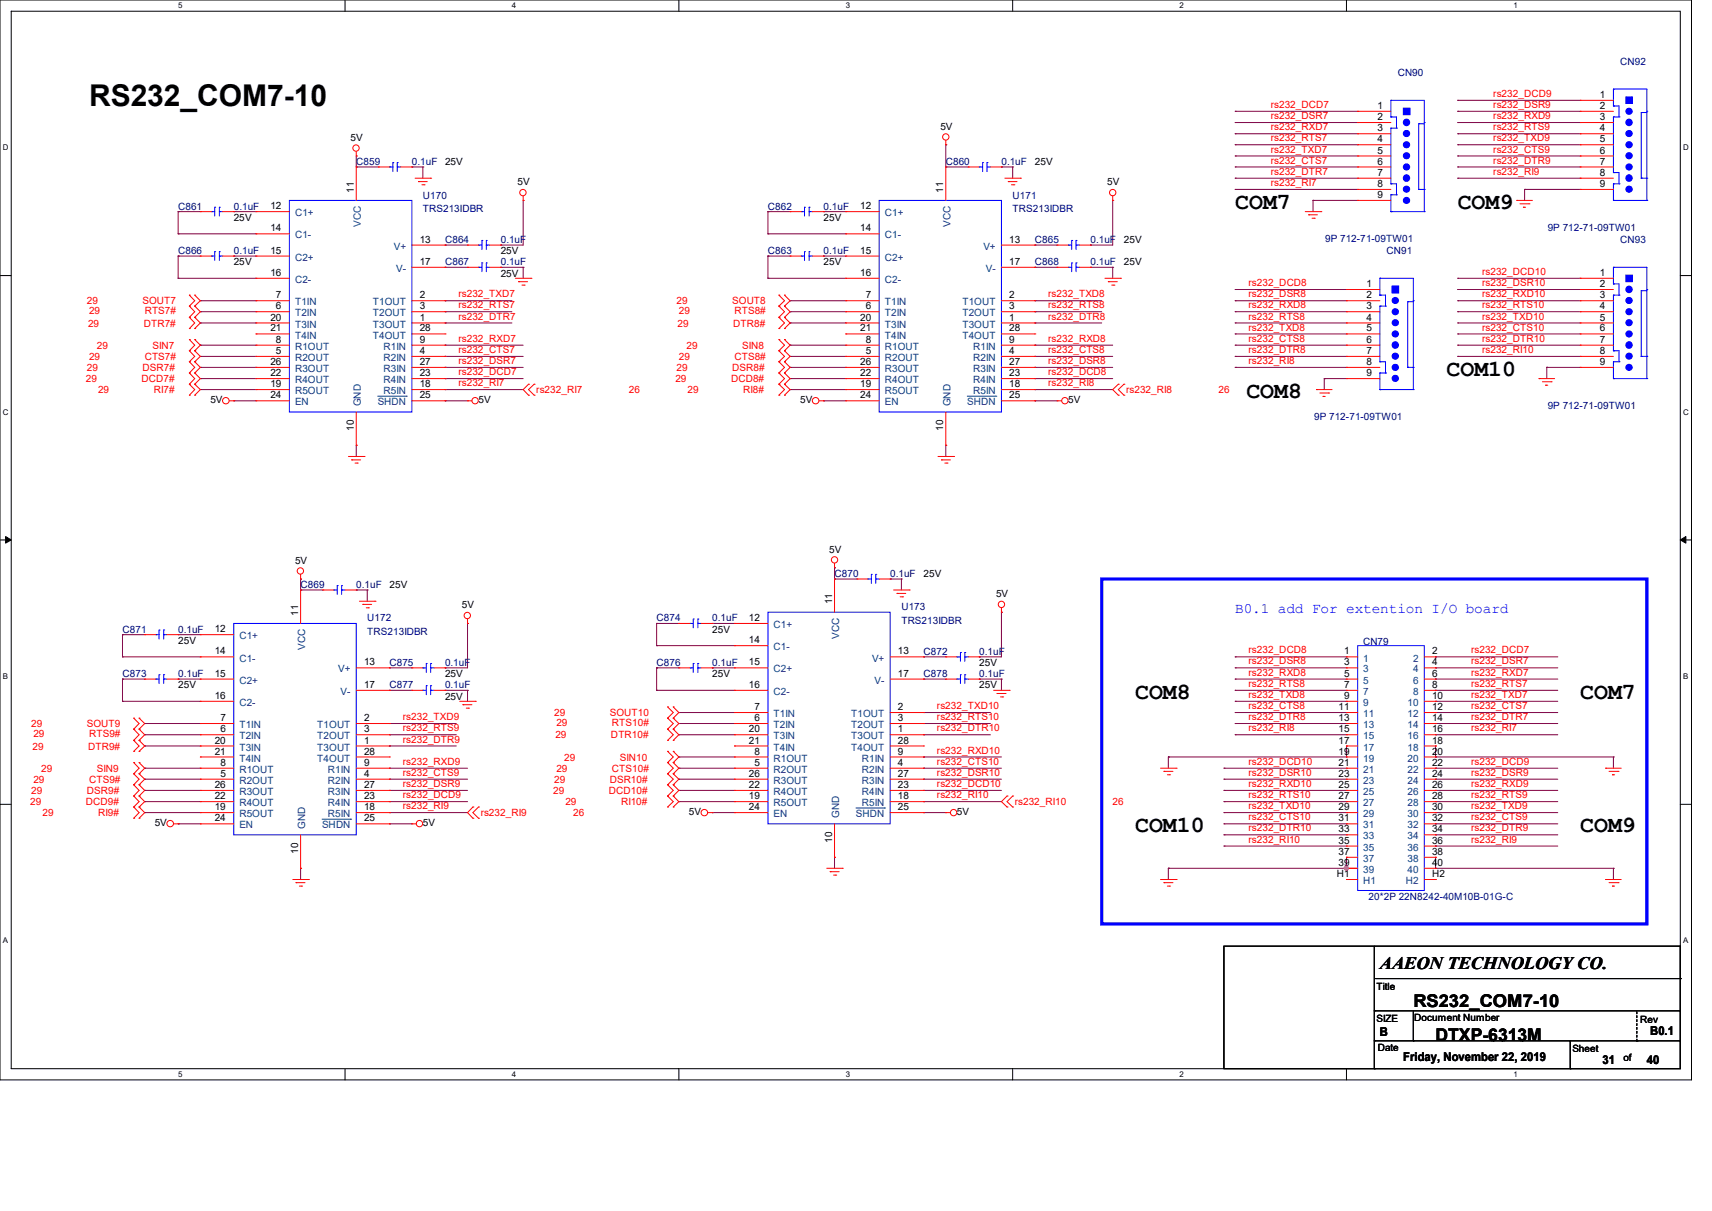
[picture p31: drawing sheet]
<svg xmlns="http://www.w3.org/2000/svg" width="297mm" height="210mm" viewBox="0 0 297 210" stroke-linecap="round" stroke-linejoin="round" font-family="sans-serif">
<defs><g id="words">
<text font-size="5.2" x="15.5" y="18.4">RS232_COM7-10</text>
<g font-size="4">
<text x="214.3" y="36.2">COM7</text>
<text x="252.9" y="36.2">COM9</text>
<text x="251" y="65.2">COM10</text>
<text x="216.2" y="69">COM8</text>
<text x="196.9" y="121.2">COM8</text>
<text x="274.2" y="121.2">COM7</text>
<text x="196.9" y="144.3">COM10</text>
<text x="274.2" y="144.3">COM9</text>
</g>
<g font-size="3">
<text x="239.4" y="168">AAEON TECHNOLOGY CO.</text>
<text x="245.2" y="174.7">RS232_COM7-10</text>
<text x="249" y="180.5">DTXP-6313M</text>
</g>
<text font-size="2.5" fill="#00f" x="214.3" y="106.3">B0.1 add For extention I/O board</text>
<g font-size="2.1">
<text x="239.4" y="179.6">B</text>
<text x="286.3" y="179.4">B0.1</text>
<text x="243.5" y="184">Friday, November 22, 2019</text>
<text x="278" y="184.4">31</text>
<text x="285.7" y="184.4">40</text>
</g>
<g font-size="1.7" fill="#000080">
<text x="281.1" y="11.3">CN92</text>
<text x="242.5" y="13.2">CN90</text>
<text x="61.8" y="28.7">C859</text>
<text x="71.5" y="28.7">0.1uF</text>
<text x="164.1" y="28.7">C860</text>
<text x="173.7" y="28.7">0.1uF</text>
<text x="73.4" y="34.5">U170</text>
<text x="175.7" y="34.5">U171</text>
<text x="30.9" y="36.4">C861</text>
<text x="40.6" y="36.4">0.1uF</text>
<text x="73.4" y="36.7">TRS213IDBR</text>
<text x="133.2" y="36.4">C862</text>
<text x="142.9" y="36.4">0.1uF</text>
<text x="175.7" y="36.7">TRS213IDBR</text>
<text x="229.9" y="42">9P 712-71-09TW01</text>
<text x="268.5" y="40">9P 712-71-09TW01</text>
<text x="30.9" y="44.1">C866</text>
<text x="40.6" y="44.1">0.1uF</text>
<text x="77.2" y="46">C867</text>
<text x="77.2" y="42.2">C864</text>
<text x="86.9" y="46">0.1uF</text>
<text x="86.9" y="42.2">0.1uF</text>
<text x="133.2" y="44.1">C863</text>
<text x="142.9" y="44.1">0.1uF</text>
<text x="179.5" y="42.2">C865</text>
<text x="179.5" y="46">C868</text>
<text x="189.2" y="42.2">0.1uF</text>
<text x="189.2" y="46">0.1uF</text>
<text x="240.5" y="44.1">CN91</text>
<text x="281.1" y="42.2">CN93</text>
<text x="268.5" y="70.9">9P 712-71-09TW01</text>
<text x="228" y="72.9">9P 712-71-09TW01</text>
<text x="144.8" y="100.1">C870</text>
<text x="154.4" y="100.1">0.1uF</text>
<text x="52.2" y="102">C869</text>
<text x="61.8" y="102">0.1uF</text>
<text x="63.7" y="107.8">U172</text>
<text x="113.9" y="107.8">C874</text>
<text x="123.6" y="107.8">0.1uF</text>
<text x="156.4" y="105.9">U173</text>
<text x="21.3" y="109.7">C871</text>
<text x="30.9" y="109.7">0.1uF</text>
<text x="63.7" y="110.1">TRS213IDBR</text>
<text x="156.4" y="108.2">TRS213IDBR</text>
<text x="160.2" y="113.6">C872</text>
<text x="169.9" y="113.6">0.1uF</text>
<text x="236.5" y="111.8">CN79</text>
<text x="21.3" y="117.4">C873</text>
<text x="30.9" y="117.4">0.1uF</text>
<text x="67.6" y="115.5">C875</text>
<text x="67.6" y="119.4">C877</text>
<text x="77.2" y="115.5">0.1uF</text>
<text x="77.2" y="119.4">0.1uF</text>
<text x="113.9" y="115.5">C876</text>
<text x="123.6" y="115.5">0.1uF</text>
<text x="160.2" y="117.4">C878</text>
<text x="169.9" y="117.4">0.1uF</text>
<text x="237.4" y="156">20*2P 22N8242-40M10B-01G-C</text>
</g>
<g font-size="1.7" fill="#f00">
<text x="259.1" y="16.8">rs232_DCD9</text>
<text x="220.5" y="22.6">rs232_RXD7</text>
<text x="220.5" y="20.7">rs232_DSR7</text>
<text x="220.5" y="18.7">rs232_DCD7</text>
<text x="259.1" y="20.7">rs232_RXD9</text>
<text x="259.1" y="18.7">rs232_DSR9</text>
<text x="259.1" y="22.6">rs232_RTS9</text>
<text x="220.5" y="26.5">rs232_TXD7</text>
<text x="220.5" y="24.5">rs232_RTS7</text>
<text x="220.5" y="28.4">rs232_CTS7</text>
<text x="259.1" y="24.5">rs232_TXD9</text>
<text x="259.1" y="28.4">rs232_DTR9</text>
<text x="259.1" y="26.5">rs232_CTS9</text>
<text x="220.5" y="32.3">rs232_RI7</text>
<text x="220.5" y="30.3">rs232_DTR7</text>
<text x="259.1" y="30.3">rs232_RI9</text>
<text x="257.1" y="47.7">rs232_DCD10</text>
<text x="15.1" y="52.8">29</text>
<text x="24.7" y="52.8">SOUT7</text>
<text x="79.5" y="53.5">rs232_RTS7</text>
<text x="79.5" y="51.6">rs232_TXD7</text>
<text x="117.4" y="52.8">29</text>
<text x="127" y="52.8">SOUT8</text>
<text x="181.9" y="53.5">rs232_RTS8</text>
<text x="181.9" y="51.6">rs232_TXD8</text>
<text x="216.6" y="49.6">rs232_DCD8</text>
<text x="216.6" y="51.6">rs232_DSR8</text>
<text x="216.6" y="53.5">rs232_RXD8</text>
<text x="257.1" y="51.6">rs232_RXD10</text>
<text x="257.1" y="49.6">rs232_DSR10</text>
<text x="257.1" y="53.5">rs232_RTS10</text>
<text x="15.3" y="56.6">29</text>
<text x="15.5" y="54.5">29</text>
<text x="24.9" y="56.6">DTR7#</text>
<text x="25.1" y="54.5">RTS7#</text>
<text x="79.5" y="59.3">rs232_RXD7</text>
<text x="79.5" y="55.4">rs232_DTR7</text>
<text x="117.6" y="56.6">29</text>
<text x="117.8" y="54.5">29</text>
<text x="127.2" y="56.6">DTR8#</text>
<text x="127.4" y="54.5">RTS8#</text>
<text x="181.9" y="59.3">rs232_RXD8</text>
<text x="181.9" y="55.4">rs232_DTR8</text>
<text x="216.6" y="59.3">rs232_CTS8</text>
<text x="216.6" y="55.4">rs232_RTS8</text>
<text x="216.6" y="57.3">rs232_TXD8</text>
<text x="257.1" y="55.4">rs232_TXD10</text>
<text x="257.1" y="59.3">rs232_DTR10</text>
<text x="257.1" y="57.3">rs232_CTS10</text>
<text x="15.1" y="64.3">29</text>
<text x="15.5" y="62.4">29</text>
<text x="16.8" y="60.5">29</text>
<text x="24.7" y="64.3">DSR7#</text>
<text x="25.1" y="62.4">CTS7#</text>
<text x="26.5" y="60.5">SIN7</text>
<text x="79.5" y="65.1">rs232_DCD7</text>
<text x="79.5" y="63.1">rs232_DSR7</text>
<text x="79.5" y="61.2">rs232_CTS7</text>
<text x="117.4" y="64.3">29</text>
<text x="117.8" y="62.4">29</text>
<text x="119.1" y="60.5">29</text>
<text x="127" y="64.3">DSR8#</text>
<text x="127.4" y="62.4">CTS8#</text>
<text x="128.8" y="60.5">SIN8</text>
<text x="181.9" y="63.1">rs232_DSR8</text>
<text x="181.9" y="61.2">rs232_CTS8</text>
<text x="181.9" y="65.1">rs232_DCD8</text>
<text x="216.6" y="63.1">rs232_RI8</text>
<text x="216.6" y="61.2">rs232_DTR8</text>
<text x="257.1" y="61.2">rs232_RI10</text>
<text x="14.9" y="66.3">29</text>
<text x="17" y="68.2">29</text>
<text x="24.6" y="66.3">DCD7#</text>
<text x="26.7" y="68.2">RI7#</text>
<text x="79.5" y="67">rs232_RI7</text>
<text x="93" y="68.2">rs232_RI7</text>
<text x="109.1" y="68.2">26</text>
<text x="117.2" y="66.3">29</text>
<text x="119.3" y="68.2">29</text>
<text x="126.8" y="66.3">DCD8#</text>
<text x="128.9" y="68.2">RI8#</text>
<text x="181.9" y="67">rs232_RI8</text>
<text x="195.4" y="68.2">rs232_RI8</text>
<text x="211.4" y="68.2">26</text>
<text x="216.6" y="113.3">rs232_DCD8</text>
<text x="255.2" y="113.3">rs232_DCD7</text>
<text x="216.6" y="115.2">rs232_DSR8</text>
<text x="216.6" y="119.1">rs232_RTS8</text>
<text x="216.6" y="117.2">rs232_RXD8</text>
<text x="255.2" y="117.2">rs232_RXD7</text>
<text x="255.2" y="115.2">rs232_DSR7</text>
<text x="255.2" y="119.1">rs232_RTS7</text>
<text x="69.9" y="124.9">rs232_TXD9</text>
<text x="96.1" y="124.2">29</text>
<text x="96.5" y="125.9">29</text>
<text x="105.8" y="124.2">SOUT10</text>
<text x="106.2" y="125.9">RTS10#</text>
<text x="162.6" y="124.9">rs232_RTS10</text>
<text x="162.6" y="123">rs232_TXD10</text>
<text x="216.6" y="123">rs232_CTS8</text>
<text x="216.6" y="124.9">rs232_DTR8</text>
<text x="216.6" y="121">rs232_TXD8</text>
<text x="255.2" y="121">rs232_TXD7</text>
<text x="255.2" y="124.9">rs232_DTR7</text>
<text x="255.2" y="123">rs232_CTS7</text>
<text x="5.4" y="126.2">29</text>
<text x="5.6" y="130">29</text>
<text x="5.8" y="127.9">29</text>
<text x="15.1" y="126.2">SOUT9</text>
<text x="15.3" y="130">DTR9#</text>
<text x="15.5" y="127.9">RTS9#</text>
<text x="69.9" y="128.8">rs232_DTR9</text>
<text x="69.9" y="126.8">rs232_RTS9</text>
<text x="96.3" y="128.1">29</text>
<text x="97.9" y="131.9">29</text>
<text x="106" y="128.1">DTR10#</text>
<text x="107.5" y="131.9">SIN10</text>
<text x="162.6" y="130.7">rs232_RXD10</text>
<text x="162.6" y="126.8">rs232_DTR10</text>
<text x="216.6" y="126.8">rs232_RI8</text>
<text x="255.2" y="126.8">rs232_RI7</text>
<text x="5.4" y="137.7">29</text>
<text x="5.8" y="135.8">29</text>
<text x="7.2" y="133.9">29</text>
<text x="15.1" y="137.7">DSR9#</text>
<text x="15.5" y="135.8">CTS9#</text>
<text x="16.8" y="133.9">SIN9</text>
<text x="69.9" y="136.5">rs232_DSR9</text>
<text x="69.9" y="132.6">rs232_RXD9</text>
<text x="69.9" y="134.5">rs232_CTS9</text>
<text x="96" y="137.7">29</text>
<text x="96.1" y="135.8">29</text>
<text x="96.5" y="133.9">29</text>
<text x="105.6" y="137.7">DCD10#</text>
<text x="105.8" y="135.8">DSR10#</text>
<text x="106.2" y="133.9">CTS10#</text>
<text x="162.6" y="134.5">rs232_DSR10</text>
<text x="162.6" y="132.6">rs232_CTS10</text>
<text x="162.6" y="136.5">rs232_DCD10</text>
<text x="216.6" y="136.5">rs232_RXD10</text>
<text x="216.6" y="134.5">rs232_DSR10</text>
<text x="216.6" y="132.6">rs232_DCD10</text>
<text x="255.2" y="136.5">rs232_RXD9</text>
<text x="255.2" y="134.5">rs232_DSR9</text>
<text x="255.2" y="132.6">rs232_DCD9</text>
<text x="5.2" y="139.7">29</text>
<text x="7.4" y="141.6">29</text>
<text x="14.9" y="139.7">DCD9#</text>
<text x="17" y="141.6">RI9#</text>
<text x="69.9" y="138.4">rs232_DCD9</text>
<text x="69.9" y="140.3">rs232_RI9</text>
<text x="83.4" y="141.6">rs232_RI9</text>
<text x="98.1" y="139.7">29</text>
<text x="99.4" y="141.6">26</text>
<text x="107.7" y="139.7">RI10#</text>
<text x="162.6" y="138.4">rs232_RI10</text>
<text x="176.1" y="139.7">rs232_RI10</text>
<text x="193" y="139.7">26</text>
<text x="216.6" y="140.3">rs232_TXD10</text>
<text x="216.6" y="138.4">rs232_RTS10</text>
<text x="216.6" y="142.3">rs232_CTS10</text>
<text x="255.2" y="140.3">rs232_TXD9</text>
<text x="255.2" y="138.4">rs232_RTS9</text>
<text x="255.2" y="142.3">rs232_CTS9</text>
<text x="216.6" y="146.1">rs232_RI10</text>
<text x="216.6" y="144.2">rs232_DTR10</text>
<text x="255.2" y="146.1">rs232_RI9</text>
<text x="255.2" y="144.2">rs232_DTR9</text>
</g>
<g font-size="1.7">
<text x="277.6" y="17">1</text>
<text x="163.1" y="22.5">5V</text>
<text x="239" y="18.9">1</text>
<text x="239" y="20.8">2</text>
<text x="239" y="22.8">3</text>
<text x="277.6" y="18.9">2</text>
<text x="277.6" y="20.8">3</text>
<text x="277.6" y="22.8">4</text>
<text x="60.8" y="24.4">5V</text>
<text x="77.2" y="28.7">25V</text>
<text x="179.5" y="28.7">25V</text>
<text x="239" y="24.7">4</text>
<text x="239" y="26.6">5</text>
<text x="239" y="28.5">6</text>
<text x="277.6" y="24.7">5</text>
<text x="277.6" y="26.6">6</text>
<text x="277.6" y="28.5">7</text>
<text x="61.4" y="33.4" transform="rotate(-90 61.4 33.4)">11</text>
<text x="89.8" y="32.1">5V</text>
<text x="163.7" y="33.4" transform="rotate(-90 163.7 33.4)">11</text>
<text x="192.1" y="32.1">5V</text>
<text x="239" y="30.5">7</text>
<text x="239" y="32.4">8</text>
<text x="239" y="34.3">9</text>
<text x="277.6" y="30.5">8</text>
<text x="277.6" y="32.4">9</text>
<text x="40.6" y="38.3">25V</text>
<text x="46.9" y="36.3">12</text>
<text x="46.9" y="40.1">14</text>
<text x="142.9" y="38.3">25V</text>
<text x="149.2" y="36.3">12</text>
<text x="149.2" y="40.1">14</text>
<text x="40.6" y="46">25V</text>
<text x="46.9" y="44">15</text>
<text x="46.9" y="47.8">16</text>
<text x="72.8" y="45.9">17</text>
<text x="72.8" y="42.1">13</text>
<text x="86.9" y="48">25V</text>
<text x="86.9" y="44.1">25V</text>
<text x="142.9" y="46">25V</text>
<text x="149.2" y="44">15</text>
<text x="149.2" y="47.8">16</text>
<text x="175.1" y="45.9">17</text>
<text x="175.1" y="42.1">13</text>
<text x="195" y="42.2">25V</text>
<text x="195" y="46">25V</text>
<text x="277.6" y="47.8">1</text>
<text x="47.9" y="51.7">7</text>
<text x="47.9" y="53.6">6</text>
<text x="72.8" y="53.6">3</text>
<text x="72.8" y="51.7">2</text>
<text x="150.2" y="51.7">7</text>
<text x="150.2" y="53.6">6</text>
<text x="175.1" y="53.6">3</text>
<text x="175.1" y="51.7">2</text>
<text x="237.1" y="49.8">1</text>
<text x="237.1" y="51.7">2</text>
<text x="237.1" y="53.6">3</text>
<text x="277.6" y="49.8">2</text>
<text x="277.6" y="51.7">3</text>
<text x="277.6" y="53.6">4</text>
<text x="46.9" y="55.6">20</text>
<text x="46.9" y="57.5">21</text>
<text x="47.9" y="59.4">8</text>
<text x="72.8" y="59.4">9</text>
<text x="72.8" y="57.5">28</text>
<text x="72.8" y="55.6">1</text>
<text x="149.2" y="55.6">20</text>
<text x="149.2" y="57.5">21</text>
<text x="150.2" y="59.4">8</text>
<text x="175.1" y="59.4">9</text>
<text x="175.1" y="57.5">28</text>
<text x="175.1" y="55.6">1</text>
<text x="237.1" y="55.6">4</text>
<text x="237.1" y="57.5">5</text>
<text x="237.1" y="59.4">6</text>
<text x="277.6" y="55.6">5</text>
<text x="277.6" y="57.5">6</text>
<text x="277.6" y="59.4">7</text>
<text x="46.9" y="63.3">26</text>
<text x="46.9" y="65.2">22</text>
<text x="47.9" y="61.4">5</text>
<text x="72.8" y="65.2">23</text>
<text x="72.8" y="63.3">27</text>
<text x="72.8" y="61.4">4</text>
<text x="149.2" y="63.3">26</text>
<text x="149.2" y="65.2">22</text>
<text x="150.2" y="61.4">5</text>
<text x="175.1" y="65.2">23</text>
<text x="175.1" y="63.3">27</text>
<text x="175.1" y="61.4">4</text>
<text x="237.1" y="61.4">7</text>
<text x="237.1" y="63.3">8</text>
<text x="237.1" y="65.2">9</text>
<text x="277.6" y="61.4">8</text>
<text x="277.6" y="63.3">9</text>
<text x="36.5" y="70">5V</text>
<text x="46.9" y="67.1">19</text>
<text x="46.9" y="69.1">24</text>
<text x="72.8" y="69.1">25</text>
<text x="72.8" y="67.1">18</text>
<text x="83" y="70">5V</text>
<text x="138.8" y="70">5V</text>
<text x="149.2" y="67.1">19</text>
<text x="149.2" y="69.1">24</text>
<text x="175.1" y="69.1">25</text>
<text x="175.1" y="67.1">18</text>
<text x="185.3" y="70">5V</text>
<text x="61.4" y="74.8" transform="rotate(-90 61.4 74.8)">10</text>
<text x="163.7" y="74.8" transform="rotate(-90 163.7 74.8)">10</text>
<text x="143.8" y="95.8">5V</text>
<text x="51.2" y="97.7">5V</text>
<text x="160.2" y="100.1">25V</text>
<text x="51.7" y="106.8" transform="rotate(-90 51.7 106.8)">11</text>
<text x="67.6" y="102">25V</text>
<text x="80.1" y="105.5">5V</text>
<text x="129.9" y="107.7">12</text>
<text x="144.4" y="104.8" transform="rotate(-90 144.4 104.8)">11</text>
<text x="172.8" y="103.5">5V</text>
<text x="30.9" y="111.7">25V</text>
<text x="37.3" y="109.6">12</text>
<text x="37.3" y="113.5">14</text>
<text x="123.6" y="109.7">25V</text>
<text x="129.9" y="111.5">14</text>
<text x="155.8" y="113.5">13</text>
<text x="233.2" y="113.5">1</text>
<text x="248.4" y="113.5">2</text>
<text x="30.9" y="119.4">25V</text>
<text x="37.3" y="117.3">15</text>
<text x="63.2" y="119.3">17</text>
<text x="63.2" y="115.4">13</text>
<text x="77.2" y="117.4">25V</text>
<text x="123.6" y="117.4">25V</text>
<text x="129.9" y="115.4">15</text>
<text x="129.9" y="119.3">16</text>
<text x="155.8" y="117.3">17</text>
<text x="169.9" y="119.4">25V</text>
<text x="169.9" y="115.5">25V</text>
<text x="233.2" y="115.4">3</text>
<text x="233.2" y="117.3">5</text>
<text x="233.2" y="119.3">7</text>
<text x="248.4" y="115.4">4</text>
<text x="248.4" y="117.3">6</text>
<text x="248.4" y="119.3">8</text>
<text x="37.3" y="121.2">16</text>
<text x="38.2" y="125">7</text>
<text x="63.2" y="125">2</text>
<text x="77.2" y="121.3">25V</text>
<text x="130.9" y="123.1">7</text>
<text x="130.9" y="125">6</text>
<text x="155.8" y="125">3</text>
<text x="155.8" y="123.1">2</text>
<text x="232.2" y="123.1">11</text>
<text x="232.2" y="125">13</text>
<text x="233.2" y="121.2">9</text>
<text x="248.4" y="121.2">10</text>
<text x="248.4" y="123.1">12</text>
<text x="248.4" y="125">14</text>
<text x="37.3" y="128.9">20</text>
<text x="37.3" y="130.8">21</text>
<text x="38.2" y="127">6</text>
<text x="63.2" y="130.8">28</text>
<text x="63.2" y="128.9">1</text>
<text x="63.2" y="127">3</text>
<text x="129.9" y="127">20</text>
<text x="129.9" y="128.9">21</text>
<text x="130.9" y="130.8">8</text>
<text x="155.8" y="130.8">9</text>
<text x="155.8" y="128.9">28</text>
<text x="155.8" y="127">1</text>
<text x="232.2" y="127">15</text>
<text x="232.2" y="128.9">17</text>
<text x="232.2" y="130.8">19</text>
<text x="248.4" y="127">16</text>
<text x="248.4" y="128.9">18</text>
<text x="248.4" y="130.8">20</text>
<text x="37.3" y="136.6">26</text>
<text x="38.2" y="132.8">8</text>
<text x="38.2" y="134.7">5</text>
<text x="63.2" y="136.6">27</text>
<text x="63.2" y="134.7">4</text>
<text x="63.2" y="132.8">9</text>
<text x="129.9" y="134.7">26</text>
<text x="129.9" y="136.6">22</text>
<text x="130.9" y="132.8">5</text>
<text x="155.8" y="136.6">23</text>
<text x="155.8" y="134.7">27</text>
<text x="155.8" y="132.8">4</text>
<text x="232.2" y="132.8">21</text>
<text x="232.2" y="134.7">23</text>
<text x="232.2" y="136.6">25</text>
<text x="248.4" y="132.8">22</text>
<text x="248.4" y="134.7">24</text>
<text x="248.4" y="136.6">26</text>
<text x="26.8" y="143.3">5V</text>
<text x="37.3" y="138.6">22</text>
<text x="37.3" y="140.5">19</text>
<text x="37.3" y="142.4">24</text>
<text x="63.2" y="142.4">25</text>
<text x="63.2" y="140.5">18</text>
<text x="63.2" y="138.6">23</text>
<text x="73.4" y="143.3">5V</text>
<text x="119.5" y="141.4">5V</text>
<text x="129.9" y="138.6">19</text>
<text x="129.9" y="140.5">24</text>
<text x="155.8" y="140.5">25</text>
<text x="155.8" y="138.6">18</text>
<text x="166" y="141.4">5V</text>
<text x="232.2" y="138.6">27</text>
<text x="232.2" y="140.5">29</text>
<text x="232.2" y="142.4">31</text>
<text x="248.4" y="138.6">28</text>
<text x="248.4" y="140.5">30</text>
<text x="248.4" y="142.4">32</text>
<text x="51.7" y="148.1" transform="rotate(-90 51.7 148.1)">10</text>
<text x="144.4" y="146.2" transform="rotate(-90 144.4 146.2)">10</text>
<text x="232.2" y="144.4">33</text>
<text x="232.2" y="146.3">35</text>
<text x="232.2" y="148.2">37</text>
<text x="248.4" y="144.4">34</text>
<text x="248.4" y="146.3">36</text>
<text x="248.4" y="148.2">38</text>
<text x="231.9" y="152.1">H1</text>
<text x="232.2" y="150.2">39</text>
<text x="248.4" y="150.2">40</text>
<text x="248.4" y="152.1">H2</text>
<text x="238.8" y="171.7">Title</text>
<text x="238.8" y="177.3">SIZE</text>
<text x="245.4" y="177.1">Document Number</text>
<text x="284.6" y="177.5">Rev</text>
<text x="239" y="182.3">Date</text>
<text x="272.8" y="182.5">Sheet</text>
<text x="281.6" y="184.1">of</text>
</g>
<g font-size="1.7" fill="#004080">
<text x="51.2" y="37.5">C1+</text>
<text x="51.2" y="41.4">C1-</text>
<text x="62.6" y="39.3" transform="rotate(-90 62.6 39.3)">VCC</text>
<text x="153.5" y="37.5">C1+</text>
<text x="153.5" y="41.4">C1-</text>
<text x="164.9" y="39.3" transform="rotate(-90 164.9 39.3)">VCC</text>
<text x="51.2" y="45.2">C2+</text>
<text x="68.3" y="43.3">V+</text>
<text x="68.7" y="47.2">V-</text>
<text x="153.5" y="45.2">C2+</text>
<text x="170.6" y="43.3">V+</text>
<text x="171" y="47.2">V-</text>
<text x="51.2" y="49.1">C2-</text>
<text x="51.2" y="53">T1IN</text>
<text x="64.7" y="53">T1OUT</text>
<text x="153.5" y="49.1">C2-</text>
<text x="153.5" y="53">T1IN</text>
<text x="167" y="53">T1OUT</text>
<text x="51.2" y="54.9">T2IN</text>
<text x="51.2" y="56.8">T3IN</text>
<text x="51.2" y="58.7">T4IN</text>
<text x="64.7" y="58.7">T4OUT</text>
<text x="64.7" y="56.8">T3OUT</text>
<text x="64.7" y="54.9">T2OUT</text>
<text x="153.5" y="54.9">T2IN</text>
<text x="153.5" y="56.8">T3IN</text>
<text x="153.5" y="58.7">T4IN</text>
<text x="167" y="58.7">T4OUT</text>
<text x="167" y="56.8">T3OUT</text>
<text x="167" y="54.9">T2OUT</text>
<text x="51.2" y="60.7">R1OUT</text>
<text x="51.2" y="62.6">R2OUT</text>
<text x="51.2" y="64.5">R3OUT</text>
<text x="66.5" y="64.5">R3IN</text>
<text x="66.5" y="62.6">R2IN</text>
<text x="66.5" y="60.7">R1IN</text>
<text x="153.5" y="60.7">R1OUT</text>
<text x="153.5" y="62.6">R2OUT</text>
<text x="153.5" y="64.5">R3OUT</text>
<text x="168.8" y="64.5">R3IN</text>
<text x="168.8" y="62.6">R2IN</text>
<text x="168.8" y="60.7">R1IN</text>
<text x="51.2" y="66.5">R4OUT</text>
<text x="51.2" y="68.4">R5OUT</text>
<text x="51.2" y="70.3">EN</text>
<text x="62.6" y="70.5" transform="rotate(-90 62.6 70.5)">GND</text>
<text x="65.5" y="70.3">SHDN</text>
<text x="66.5" y="68.4">R5IN</text>
<text x="66.5" y="66.5">R4IN</text>
<text x="153.5" y="66.5">R4OUT</text>
<text x="153.5" y="68.4">R5OUT</text>
<text x="153.5" y="70.3">EN</text>
<text x="164.9" y="70.5" transform="rotate(-90 164.9 70.5)">GND</text>
<text x="167.8" y="70.3">SHDN</text>
<text x="168.8" y="68.4">R5IN</text>
<text x="168.8" y="66.5">R4IN</text>
<text x="41.5" y="110.9">C1+</text>
<text x="53" y="112.7" transform="rotate(-90 53 112.7)">VCC</text>
<text x="134.2" y="108.9">C1+</text>
<text x="134.2" y="112.8">C1-</text>
<text x="145.6" y="110.7" transform="rotate(-90 145.6 110.7)">VCC</text>
<text x="41.5" y="114.7">C1-</text>
<text x="41.5" y="118.6">C2+</text>
<text x="58.7" y="116.6">V+</text>
<text x="134.2" y="116.6">C2+</text>
<text x="151.3" y="114.7">V+</text>
<text x="151.7" y="118.6">V-</text>
<text x="236.5" y="114.7">1</text>
<text x="236.5" y="116.6">3</text>
<text x="236.5" y="118.6">5</text>
<text x="245.1" y="114.7">2</text>
<text x="245.1" y="116.6">4</text>
<text x="245.1" y="118.6">6</text>
<text x="41.5" y="122.4">C2-</text>
<text x="59.1" y="120.5">V-</text>
<text x="134.2" y="120.5">C2-</text>
<text x="134.2" y="124.4">T1IN</text>
<text x="147.7" y="124.4">T1OUT</text>
<text x="236.5" y="120.5">7</text>
<text x="236.5" y="122.4">9</text>
<text x="236.5" y="124.4">11</text>
<text x="244.2" y="122.4">10</text>
<text x="244.2" y="124.4">12</text>
<text x="245.1" y="120.5">8</text>
<text x="41.5" y="126.3">T1IN</text>
<text x="41.5" y="128.2">T2IN</text>
<text x="41.5" y="130.2">T3IN</text>
<text x="55" y="130.2">T3OUT</text>
<text x="55" y="128.2">T2OUT</text>
<text x="55" y="126.3">T1OUT</text>
<text x="134.2" y="126.3">T2IN</text>
<text x="134.2" y="128.2">T3IN</text>
<text x="134.2" y="130.2">T4IN</text>
<text x="147.7" y="130.2">T4OUT</text>
<text x="147.7" y="128.2">T3OUT</text>
<text x="147.7" y="126.3">T2OUT</text>
<text x="236.5" y="126.3">13</text>
<text x="236.5" y="128.2">15</text>
<text x="236.5" y="130.2">17</text>
<text x="244.2" y="126.3">14</text>
<text x="244.2" y="128.2">16</text>
<text x="244.2" y="130.2">18</text>
<text x="41.5" y="132.1">T4IN</text>
<text x="41.5" y="134">R1OUT</text>
<text x="41.5" y="135.9">R2OUT</text>
<text x="41.5" y="137.9">R3OUT</text>
<text x="55" y="132.1">T4OUT</text>
<text x="56.9" y="137.9">R3IN</text>
<text x="56.9" y="135.9">R2IN</text>
<text x="56.9" y="134">R1IN</text>
<text x="134.2" y="132.1">R1OUT</text>
<text x="134.2" y="134">R2OUT</text>
<text x="134.2" y="135.9">R3OUT</text>
<text x="134.2" y="137.9">R4OUT</text>
<text x="149.5" y="137.9">R4IN</text>
<text x="149.5" y="135.9">R3IN</text>
<text x="149.5" y="134">R2IN</text>
<text x="149.5" y="132.1">R1IN</text>
<text x="236.5" y="132.1">19</text>
<text x="236.5" y="134">21</text>
<text x="236.5" y="135.9">23</text>
<text x="236.5" y="137.9">25</text>
<text x="244.2" y="132.1">20</text>
<text x="244.2" y="134">22</text>
<text x="244.2" y="135.9">24</text>
<text x="244.2" y="137.9">26</text>
<text x="41.5" y="139.8">R4OUT</text>
<text x="41.5" y="141.7">R5OUT</text>
<text x="41.5" y="143.7">EN</text>
<text x="53" y="143.8" transform="rotate(-90 53 143.8)">GND</text>
<text x="55.9" y="143.7">SHDN</text>
<text x="56.9" y="141.7">R5IN</text>
<text x="56.9" y="139.8">R4IN</text>
<text x="134.2" y="139.8">R5OUT</text>
<text x="134.2" y="141.7">EN</text>
<text x="145.6" y="141.9" transform="rotate(-90 145.6 141.9)">GND</text>
<text x="148.5" y="141.7">SHDN</text>
<text x="149.5" y="139.8">R5IN</text>
<text x="236.5" y="139.8">27</text>
<text x="236.5" y="141.7">29</text>
<text x="236.5" y="143.7">31</text>
<text x="244.2" y="139.8">28</text>
<text x="244.2" y="141.7">30</text>
<text x="244.2" y="143.7">32</text>
<text x="236.5" y="145.6">33</text>
<text x="236.5" y="147.5">35</text>
<text x="236.5" y="149.5">37</text>
<text x="244.2" y="145.6">34</text>
<text x="244.2" y="147.5">36</text>
<text x="244.2" y="149.5">38</text>
<text x="236.5" y="151.4">39</text>
<text x="236.5" y="153.3">H1</text>
<text x="243.9" y="153.3">H2</text>
<text x="244.2" y="151.4">40</text>
</g>
<g font-size="1.4">
<text x="30.9" y="1.4">5</text>
<text x="88.8" y="1.4">4</text>
<text x="146.7" y="1.4">3</text>
<text x="204.6" y="1.4">2</text>
<text x="262.6" y="1.4">1</text>
<text x=".5" y="26.1">D</text>
<text x="292" y="26.1">D</text>
<text x=".5" y="71.9">C</text>
<text x="292" y="71.9">C</text>
<text x=".5" y="117.8">B</text>
<text x="292" y="117.8">B</text>
<text x=".5" y="163.6">A</text>
<text x="292" y="163.6">A</text>
<text x="30.9" y="186.8">5</text>
<text x="88.8" y="186.8">4</text>
<text x="146.7" y="186.8">3</text>
<text x="204.6" y="186.8">2</text>
<text x="262.6" y="186.8">1</text>
</g>
</g></defs>
<path d="M0 0h293.5v187.3h-293.5zM1.9 1.9h289.6v183.4h-289.6z" fill="none" stroke="#000" stroke-width=".17"/>
<g fill="#fff">
<path d="M30.9 .2h.8v1.5h-.8z"/>
<path d="M30.9 185.5h.8v1.6h-.8z"/>
</g>
<path d="M59.9 0v1.9M59.9 185.3v2" fill="none" stroke="#000" stroke-width=".17"/>
<g fill="#fff">
<path d="M88.8 .2h.8v1.5h-.8z"/>
<path d="M88.8 185.5h.8v1.6h-.8z"/>
</g>
<path d="M117.8 0v1.9M117.8 185.3v2" fill="none" stroke="#000" stroke-width=".17"/>
<g fill="#fff">
<path d="M146.7 .2h.8v1.5h-.8z"/>
<path d="M146.7 185.5h.8v1.6h-.8z"/>
</g>
<path d="M175.7 0v1.9M175.7 185.3v2" fill="none" stroke="#000" stroke-width=".17"/>
<g fill="#fff">
<path d="M204.6 .2h.8v1.5h-.8z"/>
<path d="M204.6 185.5h.8v1.6h-.8z"/>
</g>
<path d="M233.6 0v1.9M233.6 185.3v2" fill="none" stroke="#000" stroke-width=".17"/>
<g fill="#fff">
<path d="M262.6 .2h.7v1.5h-.7z"/>
<path d="M262.6 185.5h.7v1.6h-.7z"/>
<path d="M.5 24.8h1v1.6h-1z"/>
<path d="M292 24.8h1v1.6h-1z"/>
<path d="M.5 70.7h1v1.5h-1z"/>
<path d="M292 70.7h1v1.5h-1z"/>
</g>
<path d="M0 47.8h1.9M291.5 47.8h2" fill="none" stroke="#000" stroke-width=".17"/>
<g fill="#fff">
<path d="M.5 116.5h.9v1.6h-.9z"/>
<path d="M292 116.5h.9v1.6h-.9z"/>
</g>
<path d="M0 93.6h1.9M291.5 93.6h2" fill="none" stroke="#000" stroke-width=".17"/>
<path d="M1 93l.9 .6-.9 .6zM291.5 93.6l1-.6v1.2z" fill="#000" stroke="#000" stroke-width=".17"/>
<g fill="#fff">
<path d="M.5 162.4h.9v1.5h-.9z"/>
<path d="M292 162.4h.9v1.5h-.9z"/>
</g>
<g fill="none" stroke="#000" stroke-width=".17">
<path d="M0 139.5h1.9M291.5 139.5h2M212.3 164.1h79.2v21.2h-79.2zM238.4 175.3h.1M238.4 175.3h53.1M238.4 164.1v21.2M238.6 169.7h52.9M245.2 175.3v5.2M291.5 169.7h.1M238.4 180.5h.1M238.4 185.3h.1M238.4 180.5h53.1"/>
<path d="M245.2 180.5h.1M272.4 185.3h.1M272.4 180.5v4.8"/>
</g>
<path d="M191.1 100.4h94.6v59.8h-94.6z" fill="none" stroke="#00f" stroke-width=".55"/>
<g fill="none" stroke="#800040" stroke-width=".17">
<path d="M214.3 19.3h.1M214.3 19.3h21.2M252.9 19.3h.1M252.9 17.4h.1M252.9 19.3h21.3M252.9 17.4h21.3M30.9 36.7h.1M30.9 36.7v3.9M30.9 36.7h3.9M40.6 36.7h.1M40.6 36.7h3.8M61.8 29h.1"/>
<path d="M61.8 27.1h.1M61.8 29h3.9M61.8 27.1v1.9M71.5 29h.1M71.5 29h1.9M73.4 29h.1M73.4 29v1.9M90.8 34.8h.1M90.8 34.8v7.7h-3.9M133.2 36.7h.1M133.2 36.7h3.9M133.2 36.7v3.9"/>
<path d="M142.9 36.7h.1M142.9 36.7h3.8M164.1 29h.1M164.1 25.1h.1M164.1 29h3.9M164.1 25.1v3.9M173.7 29h.1M173.7 29h2M175.7 29h.1M175.7 29v1.9M193 34.8h.1M193 34.8v7.7h-3.8"/>
<path d="M214.3 23.2h.1M214.3 21.3h.1M214.3 27.1h.1M214.3 25.1h.1M214.3 32.9h.1M214.3 30.9h.1M214.3 29h.1M214.3 23.2h21.2M214.3 21.3h21.2M214.3 27.1h21.2M214.3 25.1h21.2M214.3 32.9h21.2"/>
<path d="M214.3 30.9h21.2M214.3 29h21.2M227.8 34.8h.1M227.8 34.8h7.7M227.8 34.8v1.9M252.9 21.3h.1M252.9 25.1h.1M252.9 23.2h.1M252.9 30.9h.1M252.9 29h.1M252.9 27.1h.1M252.9 23.2h21.3"/>
<path d="M252.9 21.3h21.3M252.9 27.1h21.3M252.9 25.1h21.3M252.9 30.9h21.3M252.9 29h21.3M264.5 32.9h.1M264.5 32.9h9.7M264.5 32.9v1.9M30.9 40.6h.1M30.9 44.4h.1M30.9 48.3h.1M30.9 44.4h3.9"/>
<path d="M30.9 40.6h13.5M30.9 44.4v3.9M30.9 48.3h13.5M34.8 54.1h.1M34.8 52.2h.1M34.8 56h.1M34.8 59.9h.1M34.8 59.9h9.6M34.8 52.2h9.6M34.8 56h9.6M34.8 54.1h9.6M40.6 44.4h.1"/>
<path d="M40.6 44.4h3.8M77.2 46.4h.1M77.2 42.5h.1M77.2 59.9h.1M77.2 56h.1M77.2 54.1h.1M77.2 52.2h.1M77.2 59.9h13.6M77.2 52.2h11.6M77.2 56h11.6M77.2 54.1h11.6M77.2 46.4h3.9"/>
<path d="M77.2 42.5h3.9M86.9 46.4h.1M86.9 42.5h.1M86.9 46.4h3.9M90.8 46.4h.1M90.8 46.4v1.9M133.2 40.6h.1M133.2 44.4h.1M133.2 48.3h.1M133.2 44.4h3.9M133.2 40.6h13.5M133.2 48.3h13.5"/>
<path d="M133.2 44.4v3.9M137.1 54.1h.1M137.1 52.2h.1M137.1 56h.1M137.1 59.9h.1M137.1 59.9h9.6M137.1 52.2h9.6M137.1 56h9.6M137.1 54.1h9.6M142.9 44.4h.1M142.9 44.4h3.8M179.5 59.9h.1"/>
<path d="M179.5 54.1h.1M179.5 56h.1M179.5 52.2h.1M179.5 46.4h.1M179.5 42.5h.1M179.5 59.9h13.5M179.5 52.2h11.6M179.5 56h11.6M179.5 54.1h11.6M179.5 46.4h3.9M179.5 42.5h3.9M189.2 46.4h.1"/>
<path d="M189.2 42.5h.1M189.2 46.4h3.8M193 46.4h.1M193 46.4v1.9M214.3 59.9h.1M214.3 50.2h.1M214.3 52.2h.1M214.3 56h.1M214.3 54.1h.1M214.3 57.9h.1M214.3 59.9h19.3M214.3 50.2h19.3"/>
<path d="M214.3 52.2h19.3M214.3 56h19.3M214.3 54.1h19.3M214.3 57.9h19.3M252.9 52.2h.1M252.9 50.2h.1M252.9 48.3h.1M252.9 56h.1M252.9 54.1h.1M252.9 59.9h.1M252.9 57.9h.1M252.9 59.9h21.3"/>
<path d="M252.9 50.2h21.3M252.9 52.2h21.3M252.9 56h21.3M252.9 54.1h21.3M252.9 57.9h21.3M252.9 48.3h21.3M34.8 67.6h.1M34.8 65.7h.1M34.8 61.8h.1M34.8 63.7h.1M34.8 65.7h9.6M34.8 63.7h9.6"/>
<path d="M34.8 61.8h9.6M34.8 67.6h9.6M40.6 69.5h.1M40.6 69.5h3.8M61.8 77.2h.1M61.8 77.2v2M77.2 69.5h.1M77.2 65.7h.1M77.2 67.6h.1M77.2 63.7h.1M77.2 61.8h.1M77.2 65.7h13.6"/>
<path d="M77.2 63.7h13.6M77.2 61.8h13.6M77.2 67.6h13.6M77.2 69.5h3.9M137.1 67.6h.1M137.1 65.7h.1M137.1 63.7h.1M137.1 61.8h.1M137.1 65.7h9.6M137.1 63.7h9.6M137.1 61.8h9.6M137.1 67.6h9.6"/>
<path d="M142.9 69.5h.1M142.9 69.5h3.8M164.1 77.2h.1M164.1 77.2v2M179.5 63.7h.1M179.5 61.8h.1M179.5 67.6h.1M179.5 65.7h.1M179.5 69.5h.1M179.5 65.7h13.5M179.5 63.7h13.5M179.5 61.8h13.5"/>
<path d="M179.5 67.6h13.5M179.5 69.5h3.9M214.3 63.7h.1M214.3 61.8h.1M214.3 63.7h19.3M214.3 61.8h19.3M229.7 65.7h.1M229.7 65.7h3.9M229.7 65.7v1.9M252.9 61.8h.1M252.9 61.8h21.3M268.4 63.7h.1"/>
<path d="M268.4 63.7h5.8M268.4 63.7v2M144.8 98.5h.1M144.8 98.5v1.9M21.3 113.9h.1M21.3 117.8h.1M21.3 110.1h.1M21.3 117.8h3.8M21.3 113.9h13.5M21.3 110.1v3.8M21.3 117.8v3.8M21.3 110.1h3.8"/>
<path d="M30.9 117.8h.1M30.9 110.1h.1M30.9 117.8h3.9M30.9 110.1h3.9M52.2 102.3h.1M52.2 100.4h.1M52.2 102.3h3.8M52.2 100.4v1.9M61.8 102.3h.1M61.8 102.3h1.9M63.7 102.3h.1M63.7 102.3v2"/>
<path d="M67.6 119.7h.1M67.6 115.8h.1M67.6 119.7h3.9M67.6 115.8h3.9M77.2 119.7h.1M77.2 115.8h.1M77.2 119.7h3.9M81.1 108.1h.1M81.1 119.7h.1M81.1 108.1v7.7h-3.9M81.1 119.7v1.9M113.9 112h.1"/>
<path d="M113.9 115.8h.1M113.9 119.7h.1M113.9 108.1h.1M113.9 119.7h13.5M113.9 115.8h3.9M113.9 112h13.5M113.9 108.1v3.9M113.9 115.8v3.9M113.9 108.1h3.9M123.6 108.1h.1M123.6 115.8h.1M123.6 115.8h3.8"/>
<path d="M123.6 108.1h3.8M144.8 100.4h.1M144.8 100.4h3.9M154.4 100.4h.1M154.4 100.4h2M156.4 100.4h.1M156.4 100.4v1.9M160.2 117.8h.1M160.2 113.9h.1M160.2 117.8h3.9M160.2 113.9h3.9M169.9 117.8h.1"/>
<path d="M169.9 113.9h.1M169.9 117.8h3.8M173.7 106.2h.1M173.7 117.8h.1M173.7 106.2v7.7h-3.8M173.7 117.8v1.9M214.3 113.9h.1M214.3 115.8h.1M214.3 119.7h.1M214.3 117.8h.1M214.3 117.8h19.3M214.3 113.9h19.3"/>
<path d="M214.3 119.7h19.3M214.3 115.8h19.3M249 117.8h.1M249 115.8h.1M249 113.9h.1M249 119.7h.1M249 117.8h21.3M249 113.9h21.3M249 119.7h21.3M249 115.8h21.3M21.3 121.6h.1M21.3 121.6h13.5"/>
<path d="M25.1 133.2h.1M25.1 125.5h.1M25.1 139h.1M25.1 137.1h.1M25.1 127.4h.1M25.1 135.1h.1M25.1 129.4h.1M25.1 139h9.7M25.1 137.1h9.7M25.1 135.1h9.7M25.1 125.5h9.7M25.1 133.2h9.7"/>
<path d="M25.1 127.4h9.7M25.1 129.4h9.7M67.6 139h.1M67.6 137.1h.1M67.6 133.2h.1M67.6 129.4h.1M67.6 127.4h.1M67.6 125.5h.1M67.6 135.1h.1M67.6 139h13.5M67.6 137.1h13.5M67.6 135.1h13.5"/>
<path d="M67.6 125.5h11.6M67.6 133.2h13.5M67.6 127.4h11.6M67.6 129.4h11.6M117.8 139h.1M117.8 137.1h.1M117.8 135.1h.1M117.8 125.5h.1M117.8 133.2h.1M117.8 123.6h.1M117.8 127.4h.1M117.8 131.3h.1"/>
<path d="M117.8 139h9.6M117.8 137.1h9.6M117.8 135.1h9.6M117.8 131.3h9.6M117.8 125.5h9.6M117.8 133.2h9.6M117.8 123.6h9.6M117.8 127.4h9.6M160.2 135.1h.1M160.2 131.3h.1M160.2 125.5h.1M160.2 133.2h.1"/>
<path d="M160.2 139h.1M160.2 127.4h.1M160.2 137.1h.1M160.2 123.6h.1M160.2 139h13.5M160.2 137.1h13.5M160.2 135.1h13.5M160.2 131.3h13.5M160.2 125.5h11.6M160.2 133.2h13.5M160.2 123.6h11.6M160.2 127.4h11.6"/>
<path d="M202.7 131.3h.1M202.7 131.3v1.9M212.3 137.1h.1M212.3 135.1h.1M212.3 133.2h.1M212.3 139h.1M212.3 139h21.3M212.3 137.1h21.3M212.3 135.1h21.3M212.3 133.2h21.3M214.3 123.6h.1M214.3 127.4h.1"/>
<path d="M214.3 125.5h.1M214.3 121.6h.1M214.3 125.5h19.3M214.3 123.6h19.3M214.3 127.4h19.3M214.3 121.6h19.3M233.6 129.4h.1M233.6 129.4v1.9h-30.9M249 121.6h.1M249 127.4h.1M249 125.5h.1M249 123.6h.1"/>
<path d="M249 137.1h.1M249 135.1h.1M249 133.2h.1M249 139h.1M249 131.3h.1M249 129.4h.1M249 139h21.3M249 137.1h21.3M249 135.1h21.3M249 131.3h30.9M249 125.5h21.3M249 133.2h21.3"/>
<path d="M249 123.6h21.3M249 127.4h21.3M249 121.6h21.3M249 129.4v1.9M279.9 131.3h.1M279.9 131.3v1.9M25.1 140.9h.1M25.1 140.9h9.7M30.9 142.9h.1M30.9 142.9h3.9M52.2 150.6h.1M52.2 150.6v1.9"/>
<path d="M67.6 142.9h.1M67.6 140.9h.1M67.6 140.9h13.5M67.6 142.9h3.9M123.6 140.9h.1M123.6 140.9h3.8M144.8 148.7h.1M144.8 148.7v1.9M160.2 140.9h.1M160.2 140.9h3.9M202.7 150.6h.1M202.7 150.6h32.8"/>
<path d="M202.7 150.6v1.9M212.3 140.9h.1M212.3 146.7h.1M212.3 144.8h.1M212.3 142.9h.1M212.3 140.9h21.3M212.3 142.9h21.3M212.3 146.7h21.3M212.3 144.8h21.3M233.6 148.7h.1M233.6 150.6h.1M233.6 148.7v1.9"/>
<path d="M249 148.7h.1M249 150.6h.1M249 140.9h.1M249 146.7h.1M249 144.8h.1M249 142.9h.1M249 140.9h21.3M249 142.9h21.3M249 148.7v1.9M249 150.6h30.9M249 146.7h21.3M249 144.8h21.3"/>
<path d="M279.9 150.6h.1M279.9 150.6v1.9"/>
</g>
<circle cx="233.6" cy="150.6" r=".36" fill="#f0f" stroke="#f0f" stroke-width=".17"/>
<g fill="none" stroke="#f00" stroke-width=".17">
<path d="M235.5 19.3h.1M235.5 19.3h5.8M274.2 17.4h.1M274.2 19.3h.1M274.2 17.4h5.7M274.2 19.3h5.7M34.8 36.7h.1M34.8 36.7h1.9M38.6 36.7h2M40.6 36.7h.1M44.4 36.7h.1M44.4 36.7h5.8"/>
<path d="M61.8 27.1h.1M61.8 29h.1M61.8 26.3v.8M61.8 29v5.8M65.7 29h.1M65.7 29h1.9M69.5 29h2M71.5 29h.1M72 30.9h2.7M72.6 31.5h.1M72.6 31.5h1.5M73.2 32h.4"/>
<path d="M73.6 32h.1M74.7 30.9h.1M90.8 34.8h.1M90.8 34v.8M137.1 36.7h.1M137.1 36.7h1.9M140.9 36.7h2M142.9 36.7h.1M146.7 36.7h.1M146.7 36.7h5.8M164.1 25.1h.1M164.1 29h.1"/>
<path d="M164.1 24.3v.8M164.1 29v5.8M168 29h.1M168 29h1.9M171.8 29h1.9M173.7 29h.1M174.3 30.9h2.7M174.9 31.5h.1M174.9 31.5h1.5M175.5 32h.4M175.9 32h.1M177 30.9h.1"/>
<path d="M193 34.8h.1M193 34v.8M226.4 36.7h2.8M227 37.3h.1M227 37.3h1.6M227.6 37.8h.4M228 37.8h.1M229.2 36.7h.1M235.5 21.3h.1M235.5 23.2h.1M235.5 25.1h.1M235.5 27.1h.1"/>
<path d="M235.5 29h.1M235.5 30.9h.1M235.5 32.9h.1M235.5 34.8h.1M235.5 34.8h5.8M235.5 30.9h5.8M235.5 29h5.8M235.5 21.3h5.8M235.5 23.2h5.8M235.5 25.1h5.8M235.5 27.1h5.8M235.5 32.9h5.8"/>
<path d="M263.1 34.8h.1M263.1 34.8h2.8M263.7 35.3h1.6M264.3 35.9h.1M264.3 35.9h.4M265.3 35.3h.1M274.2 21.3h.1M274.2 23.2h.1M274.2 25.1h.1M274.2 27.1h.1M274.2 29h.1M274.2 30.9h.1"/>
<path d="M274.2 32.9h.1M274.2 30.9h5.7M274.2 29h5.7M274.2 21.3h5.7M274.2 23.2h5.7M274.2 25.1h5.7M274.2 27.1h5.7M274.2 32.9h5.7M32.9 53.1h.1M32.9 55h.1M32.9 51.2h.1M32.9 57h.1"/>
<path d="M32.9 58.9h.1M32.9 53.1l.9 1-.9 .9M32.9 51.2l.9 1-.9 .9M32.9 55l.9 1-.9 1M32.9 58.9l.9 1-.9 .9M33.8 55h.1M33.8 53.1h.1M33.8 51.2h.1M33.8 57h.1M33.8 58.9h.1M33.8 53.1l1 1-1 .9M33.8 51.2l1 1-1 .9"/>
<path d="M33.8 55l1 1-1 1M33.8 58.9l1 1-1 .9M34.8 44.4h.1M34.8 44.4h1.9M38.6 44.4h2M40.6 44.4h.1M44.4 40.6h.1M44.4 44.4h.1M44.4 48.3h.1M44.4 52.2h.1M44.4 54.1h.1M44.4 56h.1"/>
<path d="M44.4 57.9h.1M44.4 59.9h.1M44.4 48.3h5.8M44.4 44.4h5.8M44.4 52.2h5.8M44.4 54.1h5.8M44.4 56h5.8M44.4 57.9h5.8M44.4 59.9h5.8M44.4 40.6h5.8M71.5 46.4h5.7M71.5 42.5h5.7"/>
<path d="M71.5 52.2h5.7M71.5 54.1h5.7M71.5 56h5.7M71.5 57.9h5.7M71.5 59.9h5.7M77.2 59.9h.1M77.2 57.9h.1M77.2 56h.1M77.2 54.1h.1M77.2 52.2h.1M77.2 46.4h.1M77.2 42.5h.1"/>
<path d="M81.1 46.4h.1M81.1 42.5h.1M81.1 46.4h1.9M81.1 42.5h1.9M85 46.4h1.9M85 42.5h1.9M86.9 46.4h.1M86.9 42.5h.1M89.4 48.3h2.7M90 48.9h.1M90 48.9h1.5M90.6 49.4h.3"/>
<path d="M90.9 49.4h.1M92.1 48.3h.1M135.1 53.1h.1M135.1 55h.1M135.1 51.2h.1M135.1 57h.1M135.1 58.9h.1M135.1 53.1l1 1-1 .9M135.1 51.2l1 1-1 .9M135.1 55l1 1-1 1M135.1 58.9l1 1-1 .9M136.1 55h.1"/>
<path d="M136.1 53.1h.1M136.1 51.2h.1M136.1 57h.1M136.1 58.9h.1M136.1 53.1l1 1-1 .9M136.1 51.2l1 1-1 .9M136.1 55l1 1-1 1M136.1 58.9l1 1-1 .9M137.1 44.4h.1M137.1 44.4h1.9M140.9 44.4h2M142.9 44.4h.1"/>
<path d="M146.7 40.6h.1M146.7 44.4h.1M146.7 48.3h.1M146.7 52.2h.1M146.7 54.1h.1M146.7 56h.1M146.7 57.9h.1M146.7 59.9h.1M146.7 48.3h5.8M146.7 44.4h5.8M146.7 52.2h5.8M146.7 54.1h5.8"/>
<path d="M146.7 56h5.8M146.7 57.9h5.8M146.7 59.9h5.8M146.7 40.6h5.8M173.7 46.4h5.8M173.7 42.5h5.8M173.7 52.2h5.8M173.7 54.1h5.8M173.7 56h5.8M173.7 57.9h5.8M173.7 59.9h5.8M179.5 59.9h.1"/>
<path d="M179.5 57.9h.1M179.5 56h.1M179.5 54.1h.1M179.5 52.2h.1M179.5 46.4h.1M179.5 42.5h.1M183.4 42.5h.1M183.4 46.4h.1M183.4 46.4h1.9M183.4 42.5h1.9M187.3 46.4h1.9M187.3 42.5h1.9"/>
<path d="M189.2 42.5h.1M189.2 46.4h.1M191.7 48.3h2.7M192.3 48.9h.1M192.3 48.9h1.5M192.9 49.4h.4M193.3 49.4h.1M194.4 48.3h.1M233.6 50.2h.1M233.6 52.2h.1M233.6 54.1h.1M233.6 56h.1"/>
<path d="M233.6 57.9h.1M233.6 59.9h.1M233.6 50.2h5.8M233.6 52.2h5.8M233.6 54.1h5.8M233.6 56h5.8M233.6 57.9h5.8M233.6 59.9h5.8M274.2 48.3h.1M274.2 50.2h.1M274.2 52.2h.1M274.2 54.1h.1"/>
<path d="M274.2 56h.1M274.2 57.9h.1M274.2 59.9h.1M274.2 48.3h5.7M274.2 50.2h5.7M274.2 52.2h5.7M274.2 54.1h5.7M274.2 56h5.7M274.2 57.9h5.7M274.2 59.9h5.7M32.9 68.5h.1M32.9 66.6h.1"/>
<path d="M32.9 64.7h.1M32.9 60.8h.1M32.9 62.7h.1M32.9 66.6l.9 1-.9 .9M32.9 64.7l.9 1-.9 .9M32.9 60.8l.9 1-.9 .9M32.9 62.7l.9 1-.9 1M33.8 66.6h.1M33.8 68.5h.1M33.8 64.7h.1M33.8 60.8h.1M33.8 62.7h.1"/>
<path d="M33.8 66.6l1 1-1 .9M33.8 64.7l1 1-1 .9M33.8 60.8l1 1-1 .9M33.8 62.7l1 1-1 1M39.8 69.5h.8M40.6 69.5h.1M44.4 61.8h.1M44.4 63.7h.1M44.4 65.7h.1M44.4 67.6h.1M44.4 69.5h.1M44.4 67.6h5.8"/>
<path d="M44.4 65.7h5.8M44.4 69.5h5.8M44.4 61.8h5.8M44.4 63.7h5.8M60.5 79.2h2.7M61 79.8h.1M61 79.8h1.6M61.8 77.2h.1M61.8 71.5v5.7M63.2 79.2h.1M71.5 67.6h5.7M71.5 65.7h5.7"/>
<path d="M71.5 69.5h5.7M71.5 61.8h5.7M71.5 63.7h5.7M77.2 69.5h.1M77.2 67.6h.1M77.2 65.7h.1M77.2 63.7h.1M77.2 61.8h.1M81.1 69.5h.1M81.1 69.5h.8M91.7 66.6h.1M91.7 68.5h.1"/>
<path d="M91.7 66.6l-.9 1 .9 .9M92.7 68.5h.1M92.7 66.6h.1M92.7 66.6l-1 1 1 .9M135.1 68.5h.1M135.1 66.6h.1M135.1 64.7h.1M135.1 60.8h.1M135.1 62.7h.1M135.1 66.6l1 1-1 .9M135.1 64.7l1 1-1 .9M135.1 60.8l1 1-1 .9"/>
<path d="M135.1 62.7l1 1-1 1M136.1 66.6h.1M136.1 68.5h.1M136.1 64.7h.1M136.1 60.8h.1M136.1 62.7h.1M136.1 66.6l1 1-1 .9M136.1 64.7l1 1-1 .9M136.1 60.8l1 1-1 .9M136.1 62.7l1 1-1 1M142.1 69.5h.8M142.9 69.5h.1"/>
<path d="M146.7 61.8h.1M146.7 63.7h.1M146.7 65.7h.1M146.7 67.6h.1M146.7 69.5h.1M146.7 67.6h5.8M146.7 65.7h5.8M146.7 69.5h5.8M146.7 61.8h5.8M146.7 63.7h5.8M162.7 79.2h2.7M163.3 79.8h.1"/>
<path d="M163.3 79.8h1.6M164.1 77.2h.1M164.1 71.5v5.7M165.4 79.2h.1M173.7 67.6h5.8M173.7 65.7h5.8M173.7 69.5h5.8M173.7 61.8h5.8M173.7 63.7h5.8M179.5 69.5h.1M179.5 67.6h.1M179.5 65.7h.1"/>
<path d="M179.5 63.7h.1M179.5 61.8h.1M183.4 69.5h.1M183.4 69.5h.8M194 66.6h.1M194 68.5h.1M194 66.6l-1 1 1 .9M195 68.5h.1M195 66.6h.1M195 66.6l-1 1 1 .9M228.4 67.6h.1M228.4 67.6h2.7"/>
<path d="M229 68.2h1.5M229.5 68.7h.1M229.5 68.7h.4M230.5 68.2h.1M233.6 61.8h.1M233.6 63.7h.1M233.6 65.7h.1M233.6 65.7h5.8M233.6 61.8h5.8M233.6 63.7h5.8M267 65.7h.1M267 65.7h2.7"/>
<path d="M267.6 66.2h1.5M268.1 66.8h.1M268.1 66.8h.4M269.1 66.2h.1M274.2 61.8h.1M274.2 63.7h.1M274.2 61.8h5.7M274.2 63.7h5.7M52.2 99.6v.8M61.6 80.3h.4M62 80.3h.1M144.8 98.5h.1"/>
<path d="M144.8 97.7v.8M163.9 80.3h.4M164.3 80.3h.1M25.1 117.8h.1M25.1 110.1h.1M25.1 117.8h2M25.1 110.1h2M29 117.8h1.9M29 110.1h1.9M30.9 117.8h.1M30.9 110.1h.1M34.8 110.1h.1"/>
<path d="M34.8 113.9h.1M34.8 117.8h.1M34.8 113.9h5.8M34.8 117.8h5.8M34.8 110.1h5.8M52.2 100.4h.1M52.2 102.3h.1M52.2 102.3v5.8M56 102.3h.1M56 102.3h1.9M59.9 102.3h1.9M61.8 102.3h.1"/>
<path d="M61.8 119.7h5.8M61.8 115.8h5.8M62.4 104.3h2.7M62.9 104.8h.1M62.9 104.8h1.6M63.5 105.4h.4M63.9 105.4h.1M65.1 104.3h.1M67.6 119.7h.1M67.6 115.8h.1M71.5 115.8h.1M71.5 119.7h.1"/>
<path d="M71.5 119.7h1.9M71.5 115.8h1.9M75.3 119.7h1.9M75.3 115.8h1.9M77.2 115.8h.1M77.2 119.7h.1M81.1 108.1h.1M81.1 107.4v.7M117.8 108.1h.1M117.8 115.8h.1M117.8 115.8h1.9M117.8 108.1h1.9"/>
<path d="M121.6 115.8h2M121.6 108.1h2M123.6 108.1h.1M123.6 115.8h.1M127.4 108.1h.1M127.4 112h.1M127.4 115.8h.1M127.4 119.7h.1M127.4 119.7h5.8M127.4 115.8h5.8M127.4 108.1h5.8M127.4 112h5.8"/>
<path d="M144.8 100.4h.1M144.8 100.4v5.8M148.7 100.4h.1M148.7 100.4h1.9M152.5 100.4h1.9M154.4 100.4h.1M154.4 113.9h5.8M154.4 117.8h5.8M155 102.3h2.7M155.6 102.9h.1M155.6 102.9h1.5M156.2 103.5h.4"/>
<path d="M156.6 103.5h.1M157.7 102.3h.1M160.2 117.8h.1M160.2 113.9h.1M164.1 117.8h.1M164.1 113.9h.1M164.1 113.9h1.9M164.1 117.8h1.9M168 113.9h1.9M168 117.8h1.9M169.9 117.8h.1M169.9 113.9h.1"/>
<path d="M172.4 119.7h2.7M173.7 106.2h.1M173.7 105.4v.8M175.1 119.7h.1M233.6 113.9h.1M233.6 115.8h.1M233.6 117.8h.1M233.6 119.7h.1M233.6 119.7h1.9M233.6 113.9h1.9M233.6 115.8h1.9M233.6 117.8h1.9"/>
<path d="M247.1 119.7h1.9M247.1 113.9h1.9M247.1 115.8h1.9M247.1 117.8h1.9M249 113.9h.1M249 115.8h.1M249 117.8h.1M249 119.7h.1M23.2 126.4h.1M23.2 128.4h.1M23.2 124.5h.1M23.2 130.3h.1"/>
<path d="M23.2 140h.1M23.2 138h.1M23.2 134.2h.1M23.2 132.2h.1M23.2 136.1h.1M23.2 126.4l.9 1-.9 1M23.2 124.5l.9 1-.9 .9M23.2 128.4l.9 1-.9 .9M23.2 140l.9 .9-.9 1M23.2 138l.9 1-.9 1M23.2 132.2l.9 1-.9 1M23.2 134.2l.9 .9-.9 1"/>
<path d="M23.2 136.1l.9 1-.9 .9M24.1 128.4h.1M24.1 126.4h.1M24.1 124.5h.1M24.1 130.3h.1M24.1 140h.1M24.1 138h.1M24.1 132.2h.1M24.1 134.2h.1M24.1 136.1h.1M24.1 132.2l1 1-1 1M24.1 126.4l1 1-1 1"/>
<path d="M24.1 124.5l1 1-1 .9M24.1 128.4l1 1-1 .9M24.1 140l1 .9-1 1M24.1 138l1 1-1 1M24.1 134.2l1 .9-1 1M24.1 136.1l1 1-1 .9M34.8 121.6h.1M34.8 125.5h.1M34.8 127.4h.1M34.8 129.4h.1M34.8 131.3h.1M34.8 133.2h.1"/>
<path d="M34.8 135.1h.1M34.8 137.1h.1M34.8 139h.1M34.8 121.6h5.8M34.8 133.2h5.8M34.8 125.5h5.8M34.8 127.4h5.8M34.8 129.4h5.8M34.8 131.3h5.8M34.8 135.1h5.8M34.8 137.1h5.8M34.8 139h5.8"/>
<path d="M61.8 133.2h5.8M61.8 125.5h5.8M61.8 127.4h5.8M61.8 129.4h5.8M61.8 131.3h5.8M61.8 135.1h5.8M61.8 137.1h5.8M61.8 139h5.8M67.6 139h.1M67.6 137.1h.1M67.6 135.1h.1M67.6 133.2h.1"/>
<path d="M67.6 131.3h.1M67.6 129.4h.1M67.6 127.4h.1M67.6 125.5h.1M79.8 121.6h2.7M80.3 122.2h.1M80.3 122.2h1.6M80.9 122.8h.4M81.3 122.8h.1M82 140h.1M82 140l-.9 .9 .9 1M82.5 121.6h.1"/>
<path d="M83 140h.1M83 140l-1 .9 1 1M115.8 124.5h.1M115.8 126.4h.1M115.8 122.6h.1M115.8 128.4h.1M115.8 140h.1M115.8 138h.1M115.8 136.1h.1M115.8 132.2h.1M115.8 130.3h.1M115.8 134.2h.1"/>
<path d="M115.8 124.5l1 1-1 .9M115.8 122.6l1 1-1 .9M115.8 126.4l1 1-1 1M115.8 138l1 1-1 1M115.8 136.1l1 1-1 .9M115.8 130.3l1 1-1 .9M115.8 132.2l1 1-1 1M115.8 134.2l1 .9-1 1M116.8 126.4h.1M116.8 124.5h.1M116.8 122.6h.1M116.8 128.4h.1"/>
<path d="M116.8 138h.1M116.8 140h.1M116.8 136.1h.1M116.8 130.3h.1M116.8 132.2h.1M116.8 134.2h.1M116.8 124.5l1 1-1 .9M116.8 122.6l1 1-1 .9M116.8 126.4l1 1-1 1M116.8 138l1 1-1 1M116.8 136.1l1 1-1 .9M116.8 130.3l1 1-1 .9"/>
<path d="M116.8 132.2l1 1-1 1M116.8 134.2l1 .9-1 1M127.4 123.6h.1M127.4 125.5h.1M127.4 127.4h.1M127.4 129.4h.1M127.4 131.3h.1M127.4 133.2h.1M127.4 135.1h.1M127.4 137.1h.1M127.4 139h.1M127.4 133.2h5.8"/>
<path d="M127.4 123.6h5.8M127.4 125.5h5.8M127.4 127.4h5.8M127.4 129.4h5.8M127.4 131.3h5.8M127.4 135.1h5.8M127.4 137.1h5.8M127.4 139h5.8M154.4 133.2h5.8M154.4 123.6h5.8M154.4 125.5h5.8M154.4 127.4h5.8"/>
<path d="M154.4 129.4h5.8M154.4 131.3h5.8M154.4 135.1h5.8M154.4 137.1h5.8M154.4 139h5.8M160.2 139h.1M160.2 137.1h.1M160.2 135.1h.1M160.2 133.2h.1M160.2 131.3h.1M160.2 129.4h.1M160.2 127.4h.1"/>
<path d="M160.2 125.5h.1M160.2 123.6h.1M173 120.3h.1M173 120.3h1.5M173.6 120.9h.3M173.9 120.9h.1M174.7 138h.1M174.7 140h.1M174.7 138l-1 1 1 1M175.7 140h.1M175.7 138h.1M175.7 138l-1 1 1 1"/>
<path d="M201.3 133.2h2.7M201.9 133.8h.1M201.9 133.8h1.6M202.5 134.4h.4M202.9 134.4h.1M204 133.2h.1M233.6 121.6h.1M233.6 123.6h.1M233.6 125.5h.1M233.6 127.4h.1M233.6 129.4h.1M233.6 131.3h.1"/>
<path d="M233.6 133.2h.1M233.6 135.1h.1M233.6 137.1h.1M233.6 139h.1M233.6 121.6h1.9M233.6 133.2h1.9M233.6 123.6h1.9M233.6 125.5h1.9M233.6 127.4h1.9M233.6 129.4h1.9M233.6 131.3h1.9M233.6 135.1h1.9"/>
<path d="M233.6 137.1h1.9M233.6 139h1.9M247.1 121.6h1.9M247.1 133.2h1.9M247.1 123.6h1.9M247.1 125.5h1.9M247.1 127.4h1.9M247.1 129.4h1.9M247.1 131.3h1.9M247.1 135.1h1.9M247.1 137.1h1.9M247.1 139h1.9"/>
<path d="M249 121.6h.1M249 123.6h.1M249 125.5h.1M249 127.4h.1M249 129.4h.1M249 131.3h.1M249 133.2h.1M249 135.1h.1M249 137.1h.1M249 139h.1M278.6 133.2h.1M278.6 133.2h2.7"/>
<path d="M279.1 133.8h1.6M279.7 134.4h.1M279.7 134.4h.4M280.7 133.8h.1M23.2 141.9h.1M24.1 141.9h.1M30.1 142.9h.8M30.9 142.9h.1M34.8 140.9h.1M34.8 142.9h.1M34.8 140.9h5.8M34.8 142.9h5.8"/>
<path d="M50.8 152.5h2.7M51.4 153.1h.1M51.4 153.1h1.5M51.9 153.7h.4M52.2 150.6h.1M52.2 144.8v5.8M52.3 153.7h.1M53.5 152.5h.1M61.8 140.9h5.8M61.8 142.9h5.8M67.6 142.9h.1M67.6 140.9h.1"/>
<path d="M71.5 142.9h.1M71.5 142.9h.7M82 141.9h.1M83 141.9h.1M122.8 140.9h.8M123.6 140.9h.1M127.4 140.9h.1M127.4 140.9h5.8M143.4 150.6h2.7M144 151.2h.1M144 151.2h1.6M144.6 151.8h.4"/>
<path d="M144.8 148.7h.1M144.8 142.9v5.8M145 151.8h.1M146.1 150.6h.1M154.4 140.9h5.8M160.2 140.9h.1M164.1 140.9h.1M164.1 140.9h.8M201.3 152.5h2.7M201.9 153.1h.1M201.9 153.1h1.6M202.5 153.7h.4"/>
<path d="M202.9 153.7h.1M204 152.5h.1M233.6 140.9h.1M233.6 142.9h.1M233.6 144.8h.1M233.6 146.7h.1M233.6 148.7h.1M233.6 150.6h.1M233.6 152.5h.1M233.6 140.9h1.9M233.6 142.9h1.9M233.6 152.5h1.9"/>
<path d="M233.6 150.6h1.9M233.6 144.8h1.9M233.6 146.7h1.9M233.6 148.7h1.9M247.1 140.9h1.9M247.1 142.9h1.9M247.1 152.5h1.9M247.1 150.6h1.9M247.1 144.8h1.9M247.1 146.7h1.9M247.1 148.7h1.9M249 140.9h.1"/>
<path d="M249 142.9h.1M249 144.8h.1M249 146.7h.1M249 148.7h.1M249 150.6h.1M249 152.5h.1M278.6 152.5h.1M278.6 152.5h2.7M279.1 153.1h1.6M279.7 153.7h.1M279.7 153.7h.4M280.7 153.1h.1"/>
<circle cx="61.8" cy="25.7" r=".55"/>
<circle cx="90.7" cy="33.4" r=".55"/>
<circle cx="164.1" cy="23.7" r=".55"/>
<circle cx="193" cy="33.4" r=".55"/>
<circle cx="39.2" cy="69.5" r=".56"/>
<circle cx="82.4" cy="69.5" r=".55"/>
<circle cx="141.5" cy="69.5" r=".56"/>
<circle cx="184.7" cy="69.5" r=".55"/>
<circle cx="52.1" cy="99" r=".55"/>
<circle cx="144.8" cy="97.1" r=".55"/>
<circle cx="81.1" cy="106.7" r=".55"/>
<circle cx="173.7" cy="104.8" r=".55"/>
<circle cx="29.5" cy="142.8" r=".56"/>
<circle cx="72.8" cy="142.8" r=".55"/>
<circle cx="122.2" cy="140.9" r=".56"/>
<circle cx="165.4" cy="140.9" r=".55"/>
</g>
<path d="M284 175.5v5M284 180.5h.1" fill="none" stroke="#000" stroke-width=".17" stroke-dasharray=".3"/>
<g fill="none" stroke="#00f" stroke-width=".17">
<path d="M241.3 17.4h.1M241.3 17.4h5.8v19.3M241.3 17.4v2.9M279.9 15.5h.1M279.9 18.4h.1M279.9 15.5h5.8v19.3M279.9 18.4h1v1.9M279.9 15.5v2.9M284.7 19.5h.1M284.7 19.5v11.4M284.7 19.5h1M285.7 19.3h.1"/>
<path d="M36.7 36.7h.1M36.7 36.7h.6M37.3 35.9h.1M37.3 35.9v1.6M38.1 35.9h.1M38.1 36.7h.1M38.1 36.7h.5M38.1 35.9v1.6M50.2 34.8h21.3v36.7h-21.3zM67.6 29h.1M67.6 29h.6M68.2 28.2h.1"/>
<path d="M68.2 28.2v1.6M68.9 28.2h.1M68.9 29h.1M68.9 29h.6M68.9 28.2v1.6M139 36.7h.1M139 36.7h.6M139.6 35.9h.1M139.6 35.9v1.6M140.4 35.9h.1M140.4 36.7h.1M140.4 36.7h.5"/>
<path d="M140.4 35.9v1.6M152.5 34.8h21.2v36.7h-21.2zM169.9 29h.1M169.9 29h.6M170.5 28.2h.1M170.5 28.2v1.6M171.2 28.2h.1M171.2 29h.1M171.2 29h.6M171.2 28.2v1.6M241.3 36.7h.1M241.3 20.3h.1"/>
<path d="M241.3 22.2h.1M241.3 33.8h.1M241.3 31.9h.1M241.3 36.7h5.8M241.3 20.3h1v1.9M241.3 31.9h1v1.9M241.3 22.2h1M241.3 33.8h1M241.3 22.2v9.7M241.3 33.8v2.9M242.3 22.2h.1M242.3 33.8h.1"/>
<path d="M246.1 21.5h.1M246.1 32.9h.1M246.1 21.5h1M246.1 32.9h1M246.1 21.5v11.4M247.1 21.3h.1M247.1 36.7h.1M247.1 32.9h.1M279.9 34.8h.1M279.9 20.3h.1M279.9 31.9h.1M279.9 29.9h.1"/>
<path d="M279.9 29.9h1v2M279.9 20.3v9.6M279.9 31.9v2.9M279.9 34.8h5.8M279.9 20.3h1M279.9 31.9h1M280.9 20.3h.1M280.9 31.9h.1M284.7 30.9h.1M284.7 30.9h1M285.7 34.8h.1M285.7 30.9h.1"/>
<path d="M36.7 44.4h.1M36.7 44.4h.6M37.3 43.6h.1M37.3 43.6v1.6M38.1 43.6h.1M38.1 44.4h.1M38.1 44.4h.5M38.1 43.6v1.6M83 46.4h.1M83 42.5h.1M83 46.4h.6M83 42.5h.6"/>
<path d="M83.6 45.6h.1M83.6 41.7h.1M83.6 41.7v1.6M83.6 45.6v1.5M84.4 45.6h.1M84.4 46.4h.1M84.4 41.7h.1M84.4 42.5h.1M84.4 46.4h.6M84.4 41.7v1.6M84.4 45.6v1.5M84.4 42.5h.6"/>
<path d="M139 44.4h.1M139 44.4h.6M139.6 43.6h.1M139.6 43.6v1.6M140.4 43.6h.1M140.4 44.4h.1M140.4 43.6v1.6M140.4 44.4h.5M185.3 42.5h.1M185.3 46.4h.1M185.3 46.4h.6M185.3 42.5h.6"/>
<path d="M185.9 41.7h.1M185.9 45.6h.1M185.9 41.7v1.6M185.9 45.6v1.5M186.7 41.7h.1M186.7 42.5h.1M186.7 45.6h.1M186.7 46.4h.1M186.7 46.4h.6M186.7 42.5h.6M186.7 41.7v1.6M186.7 45.6v1.5"/>
<path d="M239.4 48.3h.1M239.4 51.2h.1M239.4 53.1h.1M239.4 48.3h5.8v19.3M239.4 51.2h1v1.9M239.4 53.1h1M239.4 48.3v2.9M239.4 53.1v9.6M240.4 53.1h.1M244.2 52.3h.1M244.2 52.3h1M244.2 52.3v11.4"/>
<path d="M245.2 52.2h.1M279.9 46.4h.1M279.9 49.2h.1M279.9 51.2h.1M279.9 46.4h5.8v19.3M279.9 51.2h1M279.9 49.2h1v2M279.9 46.4v2.8M279.9 51.2v9.6M280.9 51.2h.1M284.7 50.4h.1M284.7 50.4h1"/>
<path d="M284.7 50.4v11.4M285.7 50.2h.1M239.4 67.6h.1M239.4 64.7h.1M239.4 62.7h.1M239.4 67.6h5.8M239.4 64.7h1M239.4 62.7h1v2M239.4 64.7v2.9M240.4 64.7h.1M244.2 63.7h.1M244.2 63.7h1"/>
<path d="M245.2 67.6h.1M245.2 63.7h.1M279.9 65.7h.1M279.9 62.7h.1M279.9 60.8h.1M279.9 62.7h1M279.9 65.7h5.8M279.9 60.8h1v1.9M279.9 62.7v3M280.9 62.7h.1M284.7 61.8h.1M284.7 61.8h1"/>
<path d="M285.7 65.7h.1M285.7 61.8h.1M151.2 99.6h.1M151.2 99.6v1.6M151.9 99.6h.1M151.9 99.6v1.6M27.1 117.8h.1M27.1 110.1h.1M27.1 117.8h.5M27.1 110.1h.5M27.6 117h.1M27.6 109.3h.1"/>
<path d="M27.6 109.3v1.5M27.6 117v1.5M28.4 117h.1M28.4 117.8h.1M28.4 109.3h.1M28.4 110.1h.1M28.4 117.8h.6M28.4 109.3v1.5M28.4 117v1.5M28.4 110.1h.6M40.6 108.1h21.2v36.7h-21.2zM57.9 102.3h.1"/>
<path d="M57.9 102.3h.6M58.5 101.6h.1M58.5 101.6v1.5M59.3 101.6h.1M59.3 102.3h.1M59.3 102.3h.6M59.3 101.6v1.5M73.4 115.8h.1M73.4 119.7h.1M73.4 115.8h.6M73.4 119.7h.6M74 115.1h.1"/>
<path d="M74 118.9h.1M74 115.1v1.5M74 118.9v1.6M74.7 115.1h.1M74.7 115.8h.1M74.7 118.9h.1M74.7 119.7h.1M74.7 115.8h.6M74.7 115.1v1.5M74.7 118.9v1.6M74.7 119.7h.6M119.7 108.1h.1"/>
<path d="M119.7 115.8h.1M119.7 115.8h.6M119.7 108.1h.6M120.3 107.4h.1M120.3 115.1h.1M120.3 107.4v1.5M120.3 115.1v1.5M121.1 107.4h.1M121.1 108.1h.1M121.1 115.1h.1M121.1 115.8h.1M121.1 115.8h.5"/>
<path d="M121.1 108.1h.5M121.1 107.4v1.5M121.1 115.1v1.5M133.2 106.2h21.2v36.7h-21.2zM150.6 100.4h.1M150.6 100.4h.6M151.9 100.4h.1M151.9 100.4h.6M166 117.8h.1M166 113.9h.1M166 117.8h.6M166 113.9h.6"/>
<path d="M166.6 117h.1M166.6 113.2h.1M166.6 113.2v1.5M166.6 117v1.5M167.4 117h.1M167.4 117.8h.1M167.4 113.2h.1M167.4 113.9h.1M167.4 117.8h.6M167.4 113.2v1.5M167.4 117v1.5M167.4 113.9h.6"/>
<path d="M235.5 112h11.6v42.4h-11.6z"/>
</g>
<g fill="#00f" stroke="#00f" stroke-width=".17">
<path d="M241.5 49.6h1.2v1.2h-1.2z" fill-rule="evenodd"/>
<path d="M282.1 47.7h1.1v1.2h-1.1z" fill-rule="evenodd"/>
<path d="M282.1 16.8h1.1v1.1h-1.1z" fill-rule="evenodd"/>
<path d="M243.5 18.8h1.1v1.1h-1.1z" fill-rule="evenodd"/>
<circle cx="242.1" cy="52.1" r=".54"/>
<circle cx="242.1" cy="54.1" r=".54"/>
<circle cx="242.1" cy="56" r=".54"/>
<circle cx="242.1" cy="57.9" r=".54"/>
<circle cx="242.1" cy="59.8" r=".56"/>
<circle cx="242.1" cy="61.8" r=".54"/>
<circle cx="242.1" cy="63.7" r=".54"/>
<circle cx="242.1" cy="65.6" r=".54"/>
<circle cx="282.6" cy="50.2" r=".56"/>
<circle cx="282.6" cy="52.1" r=".54"/>
<circle cx="282.6" cy="54.1" r=".54"/>
<circle cx="282.6" cy="56" r=".54"/>
<circle cx="282.6" cy="57.9" r=".54"/>
<circle cx="282.6" cy="59.8" r=".56"/>
<circle cx="282.6" cy="61.8" r=".54"/>
<circle cx="282.6" cy="63.7" r=".54"/>
<circle cx="282.6" cy="19.3" r=".54"/>
<circle cx="282.6" cy="21.2" r=".56"/>
<circle cx="282.6" cy="23.2" r=".54"/>
<circle cx="282.6" cy="25.1" r=".54"/>
<circle cx="282.6" cy="27" r=".54"/>
<circle cx="282.6" cy="29" r=".54"/>
<circle cx="282.6" cy="30.9" r=".56"/>
<circle cx="282.6" cy="32.8" r=".54"/>
<circle cx="244" cy="21.2" r=".56"/>
<circle cx="244" cy="23.2" r=".54"/>
<circle cx="244" cy="25.1" r=".54"/>
<circle cx="244" cy="27" r=".54"/>
<circle cx="244" cy="29" r=".54"/>
<circle cx="244" cy="30.9" r=".56"/>
<circle cx="244" cy="32.8" r=".54"/>
<circle cx="244" cy="34.8" r=".54"/>
</g>
<path d="M65.5 68.7h5M70.5 68.7h.1M167.8 68.7h5M172.8 68.7h.1M55.9 142.1h4.9M60.8 142.1h.1M148.5 140.1h5M153.5 140.1h.1" fill="none" stroke="#004080" stroke-width=".17"/>
<use href="#words"/>
</svg>
